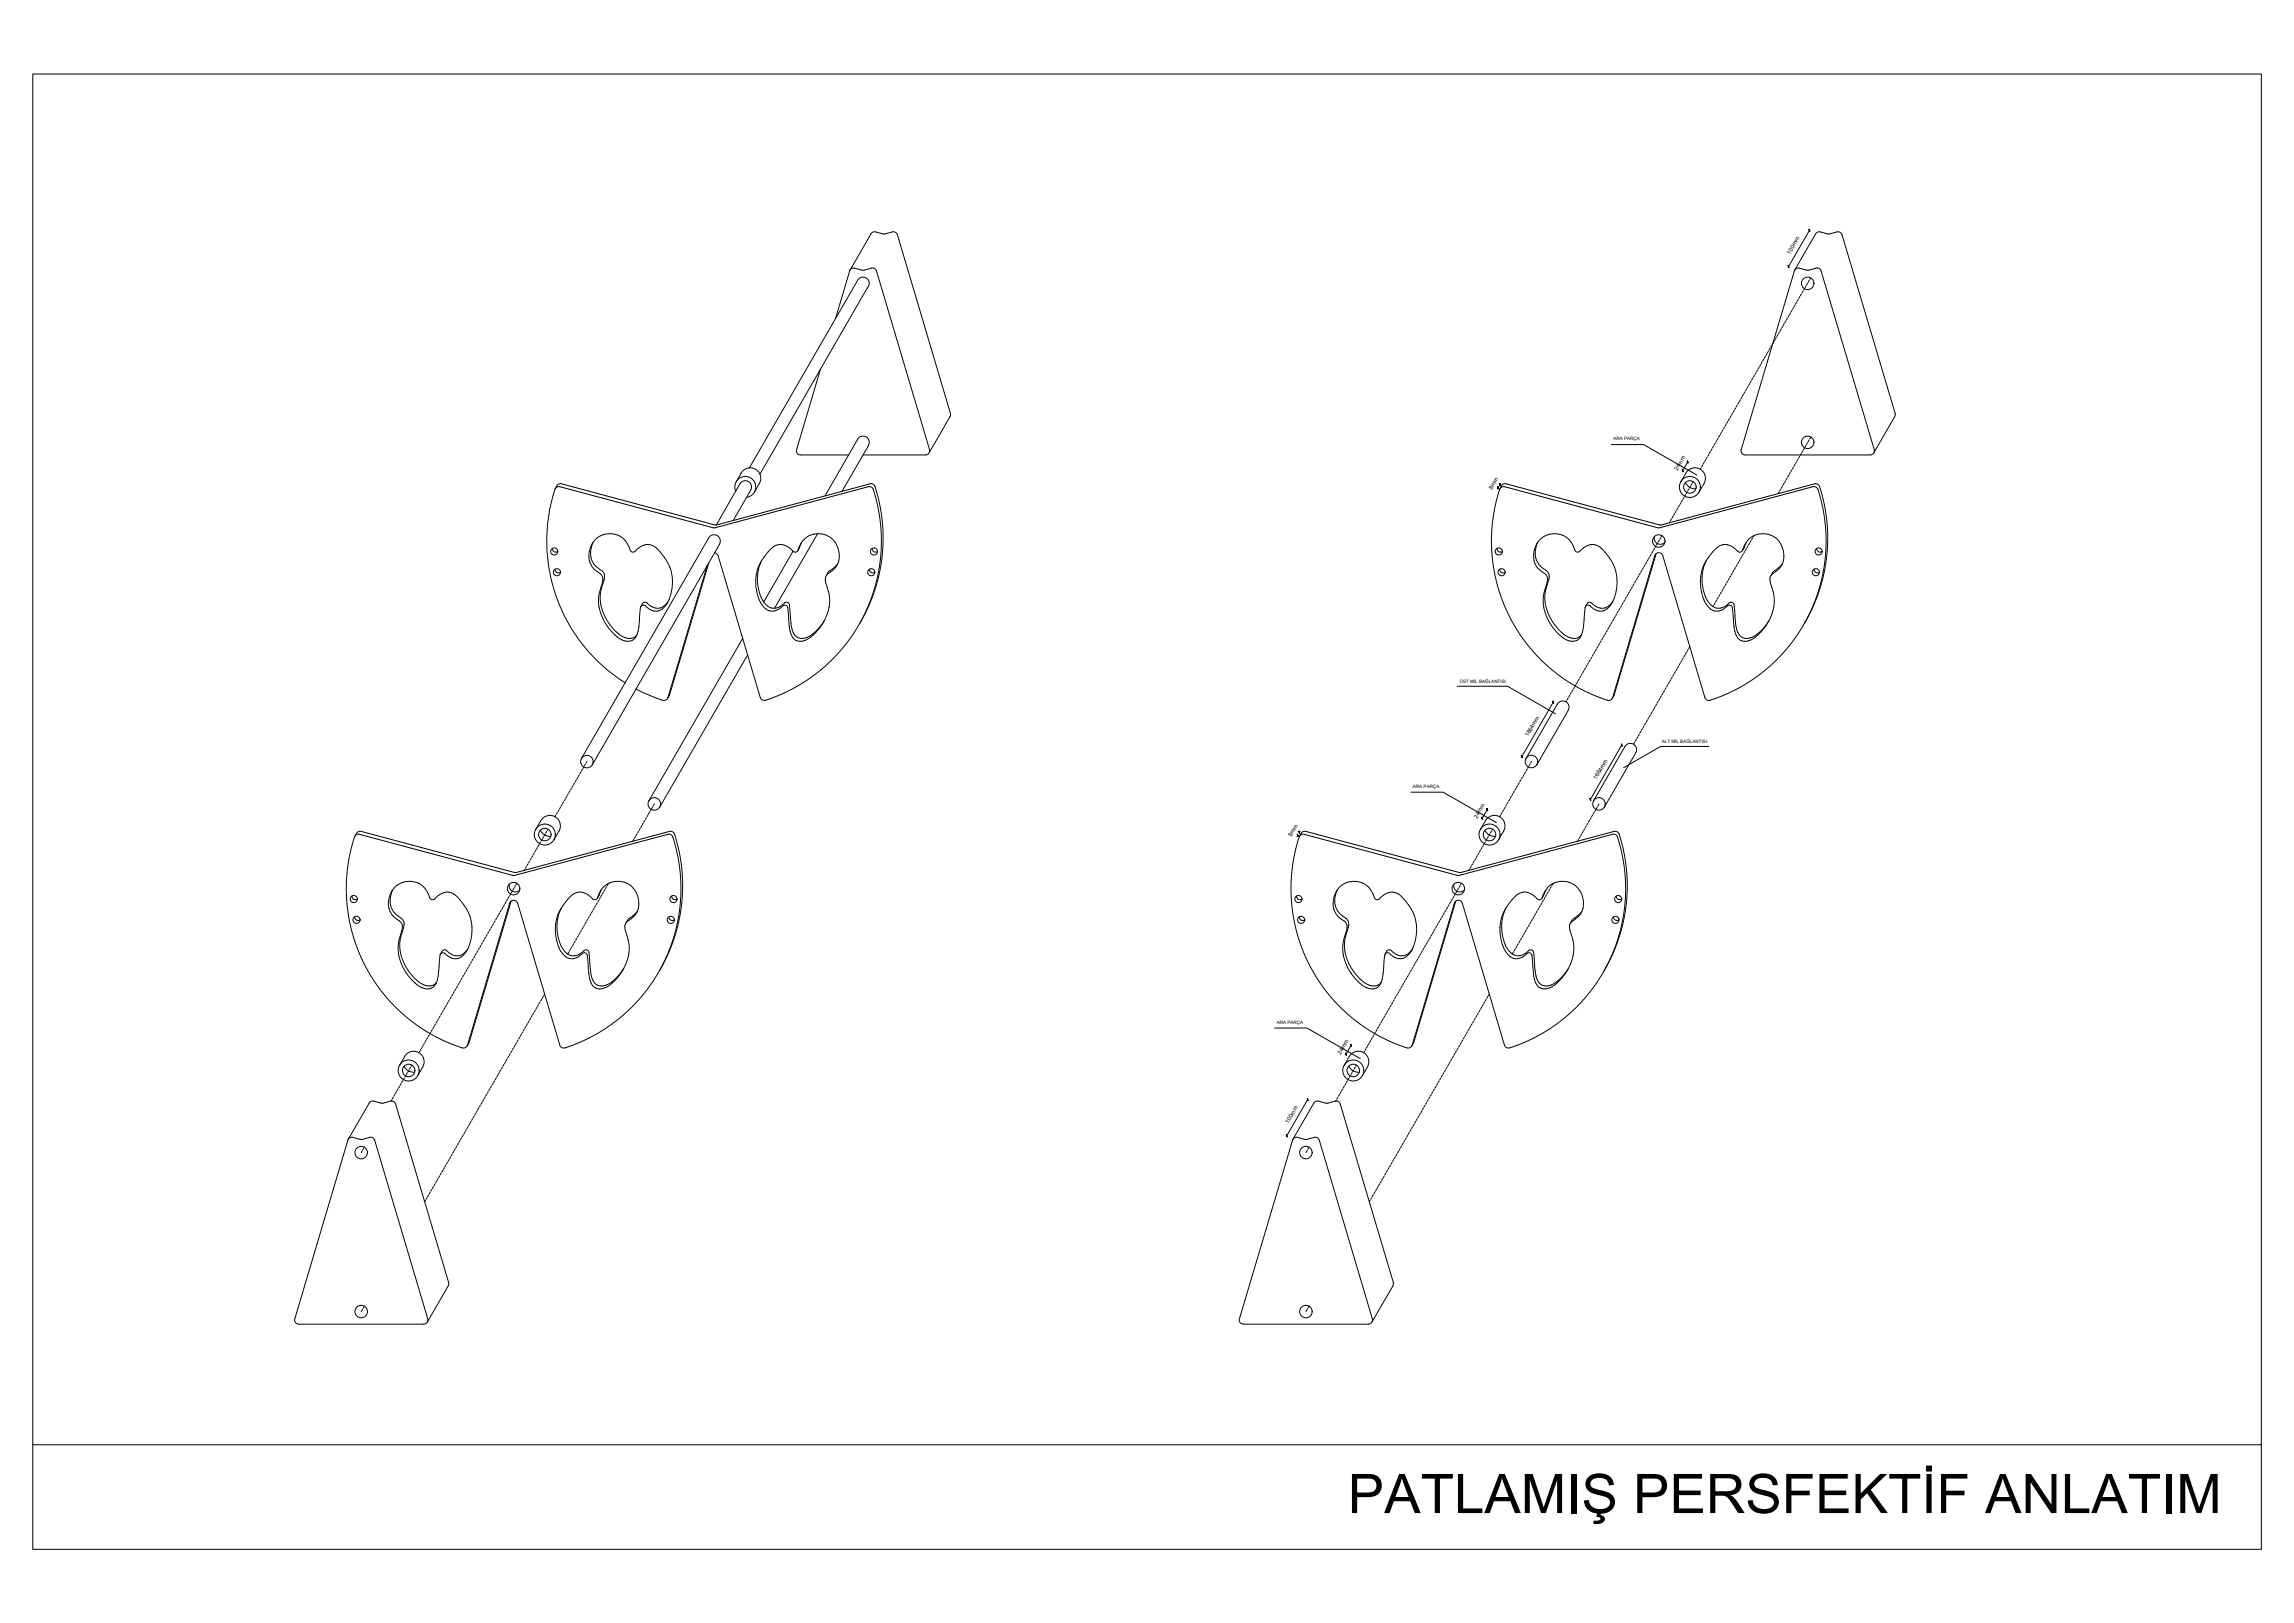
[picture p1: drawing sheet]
<svg xmlns="http://www.w3.org/2000/svg" width="1189mm" height="841mm" viewBox="0 0 1189 841" stroke-linecap="round" stroke-linejoin="round" font-family="sans-serif">
<defs><g id="words">
<text font-size="28.3" x="698" y="784">PATLAMIŞ PERSFEKTİF ANLATIM</text>
<g font-size="3">
<text x="928" y="132" transform="rotate(-60 928 132)">100mm</text>
<text x="869" y="244" transform="rotate(-60 869 244)">24mm</text>
<text x="773" y="254" transform="rotate(-60 773 254)">8mm</text>
<text x="792" y="382" transform="rotate(-60 792 382)">1664mm</text>
<text x="827" y="404" transform="rotate(-60 827 404)">1664mm</text>
<text x="765" y="424" transform="rotate(-60 765 424)">24mm</text>
<text x="669" y="434" transform="rotate(-60 669 434)">8mm</text>
<text x="695" y="547" transform="rotate(-60 695 547)">24mm</text>
<text x="668" y="583" transform="rotate(-60 668 583)">100mm</text>
</g>
<g font-size="2.4">
<text x="836" y="228">ARA PARÇA</text>
<text x="757" y="354">ÜST MİL BAĞLANTISI</text>
<text x="861" y="385">ALT MİL BAĞLANTISI</text>
<text x="732" y="408">ARA PARÇA</text>
<text x="662" y="530">ARA PARÇA</text>
</g>
</g></defs>
<!-- layer: 0 -->
<g fill="none" stroke="#000" stroke-width=".52">
<path d="M17 38h1155v711h-1155zM938 119l-11 19M441 140l11-20h1l5 1 5-1 2 1 28 93-1 2M447 140l5-1h2v1l28 94-1 1-1 1h-33M447 140l-5-1h-1l-1 1M930 140l12-20h1l5 1 5-1 1 1 28 93v2M936 140l6-1h1l1 1 27 93v2l-1 1h-66l-2-1v-2l28-93M936 140l-4-1h-2v1M440 140l-7 25M449 149a3 3 0 0 0 0-5 3 3 0 0 0-5 1l-56 97M449 149l-55 97M930 159l-1 1"/>
<path d="M930 158v1M931 157h.1M932 155l-1 1M933 154l-1 1M934 152l-1 1M934 151v1M935 149v1M936 148l-1 1M937 147l-1 1M938 145l-1 1M938 144v1M918 179v1"/>
<path d="M919 178l-1 1M920 176l-1 1M921 175l-1 1M921 173v1M922 172v1M923 171l-1 1M924 169l-1 1M925 168l-1 1M925 166v1M926 165v1M927 164h.1M928 162l-1 1"/>
<path d="M929 161l-1 1M425 191l-12 43v1l2 1h25M907 199l-1 1M908 197l-1 1M908 196v1M909 195h.1M910 193v1M911 192l-1 1M912 190l-1 1M912 189v1M913 187v1M914 186v1"/>
<path d="M915 185l-1 1M916 183l-1 1M917 182l-1 1M917 180v1M492 216l-10 19M895 220l-1 1M895 218v1M896 217v1M897 216v1M898 214l-1 1M899 213l-1 1M899 211v1"/>
<path d="M900 210v1M901 209v1M902 207l-1 1M903 206l-1 1M904 204l-1 1M904 203v1M905 202h.1M906 200l-1 1M982 216l-11 19M835 230h17l27 16M875 239l-3 5M883 240h.1"/>
<path d="M884 238l-1 1M885 237l-1 1M886 235l-1 1M886 234v1M887 233h.1M888 231v1M889 230l-1 1M890 228l-1 1M891 227l-1 1M891 226h.1M892 224v1M893 223l-1 1"/>
<path d="M894 221l-1 1M931 239v1M932 238l-1 1M933 236l-1 1M934 235l-1 1M934 234v1M935 232v1M936 231l-1 1M937 229l-1 1M938 228l-1 1M938 226v1M291 251h-2l-1 2"/>
<path d="M291 251l80 21 80-21M381 255a5 5 0 0 1 4-8 5 5 0 0 1 7 4 5 5 0 0 1-5 7M384 245a5 5 0 0 1 7-2 5 5 0 0 1 3 8l-3 4M384 245l-3 5M436 255l14-24a3 3 0 0 0-1-5 3 3 0 0 0-5 2l-16 29M451 251h1a41 41 0 0 1 5 19 87 87 0 0 1-11 53M776 253h.1M778 251h-1M781 251h-2l-2 2M781 251l80 21 79-21M872 259l-1 1M873 258l-1 1"/>
<path d="M873 250a5 5 0 0 0 6 3M874 245a5 5 0 0 1 7-2 5 5 0 0 1 2 8l-2 4M874 256l-1 1M874 245l-3 5M874 255v1M875 253v1M876 252l-1 1M877 251l-1 1M877 250h.1M882 242l-1 1M882 241v1M922 255v1"/>
<path d="M923 253l-1 1M924 252l-1 1M925 250l-1 1M925 249v1M926 248v1M927 246l-1 1M928 245l-1 1M929 243l-1 1M929 242v1M930 241v1M940 251h2a41 41 0 0 1 5 19 87 87 0 0 1-12 53M380 270l9-16a3 3 0 0 0-1-4 3 3 0 0 0-5 1l-12 21"/>
<path d="M424 277l-23 38M857 278a3 3 0 0 0 2 4 3 3 0 0 0 4-1M860 280l-1 1M861 279l-1 1M861 278h.1M865 270v1M866 269v1M867 268h.1M868 266l-1 1M869 265l-1 1M870 263l-1 1M870 262v1"/>
<path d="M871 260v1M908 279v1M909 278h.1M286 284a1.8 1.8 0 0 0 3 2M288 295a1.8 1.8 0 0 0 2 2M305 288v3M306 291l2 4 4 3v3M307 281a10 10 0 0 0 3 14l3 2v2M313 299v2a21 21 0 0 0 2 22M326 283a11 11 0 0 0-13-6 11 11 0 0 0-8 11M334 282a11 11 0 0 1 10 7M335 282l-5 2a2.2 2.2 0 0 1-2 2 2.2 2.2 0 0 1-2-2v-1"/>
<path d="M344 289a21 21 0 0 1-1 27 7 7 0 0 1-8-2M366 293l-20 68-1 2a4 4 0 0 1-4-1l-11-5M367 292l-20 68-1 2M370 286l2 2 22 73 1 2a83 83 0 0 0 48-36 85 85 0 0 0 9-74l-2-1-80 22-80-22-2 1a86 86 0 0 0 36 101M373 282a3 3 0 0 0-1-4 3 3 0 0 0-5 1l-66 114M373 282l-66 114M395 290a21 21 0 0 0 3 24 7 7 0 0 0 9-2h1l1 1M396 289a21 21 0 0 0 1 27l2 1h2M411 286a8 8 0 0 0-14 1l-1 2M411 286l-15 26M414 283a11 11 0 0 1 13-6 11 11 0 0 1 8 11M414 283v1a1.7 1.7 0 0 1-1 2 1.7 1.7 0 0 1-2 0"/>
<path d="M414 284l-1 1M415 281l-1 3M434 292l-5 4-1 2M435 291l-2 3-5 4v3M435 288v3M451 295a1.8 1.8 0 0 0 2 2M452 284a1.8 1.8 0 0 0 3 2M776 284a1.8 1.8 0 0 0 3 2M777 295a1.8 1.8 0 0 0 3 2M795 288v3M795 291l2 3 4 4 1 3M797 281a10 10 0 0 0 3 14l1 1a6 6 0 0 1 1 7"/>
<path d="M815 283l1 1a1.8 1.8 0 0 0 2 2 1.8 1.8 0 0 0 2-1 8 8 0 0 1 12 2l2 2M816 283a11 11 0 0 0-13-6 11 11 0 0 0-8 11M834 289a21 21 0 0 1-2 27 8 8 0 0 1-9-2h-1v1M849 300l-1 1M849 298v1M850 297v1M851 295l-1 1M852 294l-1 1M853 293l-1 1M853 291v1M854 290v1M855 288l-1 1"/>
<path d="M856 287l-1 1M857 286l-1 1M857 284v1M858 283v1M858 287l-21 73-2 2M859 281l-1 1M884 290a21 21 0 0 0 3 24M885 289a22 22 0 0 0-2 22M896 300v1M897 298l-1 1M898 297l-1 1M899 296h-1"/>
<path d="M899 294v1M900 293v1M901 291l-1 1M902 290l-1 1M903 288l-1 1M903 285a2 2 0 0 1-2 1 2 2 0 0 1-2-2 8 8 0 0 0-12 3l-2 2M903 287v1M904 283a11 11 0 0 1 12-6 11 11 0 0 1 8 11M904 283l-1 2M904 284l-1 1M904 286v1M905 281l-1 3"/>
<path d="M905 284v1M906 283l-1 1M907 281l-1 1M908 280l-1 1M917 300v1M920 296l-2 2-1 2M922 295l-2 1M924 292l-5 4-1 2M924 291l-2 4M924 288v3M940 295a1.8 1.8 0 0 0 3 2M942 284a1.8 1.8 0 0 0 2 2"/>
<path d="M311 315a21 21 0 0 0 14 17h3l2-3M311 307l-1 3v5M311 304v3M312 301l-1 3M332 315l-1 6M332 314l1-1a2 2 0 0 1 2-1 2 2 0 0 1 2 2l3 1M334 314h-1l-1 1M346 312a6 6 0 0 1-6 3M401 317l4-3a1.8 1.8 0 0 1 3 0 1.8 1.8 0 0 1 0 2l1 5M409 313l1 11 2 5M428 301l1 3M429 304a23 23 0 0 1-8 25"/>
<path d="M801 304a23 23 0 0 0 13 28h3l2-1M802 303a23 23 0 0 0 7 25M802 301l-1 3M821 315v6M834 314a7 7 0 0 1-10-2h-1l-1 2M836 312l-2 2M837 319v1M838 318l-1 1M839 317l-1 1M840 315l-1 1M840 314v1M841 312v1"/>
<path d="M842 311l-1 1M843 310l-1 1M844 308l-1 1M844 307v1M845 305v1M846 304l-1 1M847 303h-1M848 301l-1 1M883 311a7 7 0 0 0 5 5 7 7 0 0 0 7-2 1.8 1.8 0 0 1 2 0 1.8 1.8 0 0 1 1 2v5M887 314a7 7 0 0 0 10-2 2.4 2.4 0 0 1 2 4l1 9 1 4M888 314h.1M889 312l-1 1"/>
<path d="M890 311l-1 1M890 310v1M891 308v1M892 307v1M893 305l-1 1M894 304l-1 1M895 303h-1M895 301v1M917 301l1 3M918 304a23 23 0 0 1-13 28 7 7 0 0 1-6-8l-1-3M315 323l5 5M320 328l2 2 3 1"/>
<path d="M325 331h1M330 329l-2 1-1 1M331 321l-1 8M385 331l-49 84M387 339l-45 79M409 321v4a6 6 0 0 0 8 7l4-3M422 328a7 7 0 0 1-10 1M427 322l-5 6M809 328h1a7 7 0 0 0 10 1M821 321l-1 6-1 4M826 339l-1 1M827 338l-1 1"/>
<path d="M827 336v1M828 335v1M829 334h-1M830 332l-1 1M831 331l-1 1M831 329v1M832 328v1M833 326l-1 1M834 325l-1 1M835 324l-1 1M835 322v1M836 321v1"/>
<path d="M873 339v1M874 338l-1 1M875 337l-1 1M876 335l-1 1M912 328h-1a7 7 0 0 1-10 1M917 322l-5 6M755 356h26l25 14M814 359v1M815 357v1M816 356l-1 1M817 355l-1 1M818 353l-1 1"/>
<path d="M818 352v1M819 350v1M820 349v1M821 348l-1 1M822 346l-1 1M822 345v1M823 343v1M824 342v1M825 341l-1 1M862 359l-1 1M863 358l-1 1M863 356v1"/>
<path d="M864 355v1M865 354h.1M866 352l-1 1M867 351l-1 1M868 349l-1 1M868 348v1M869 346v1M870 345l-1 1M871 344l-1 1M872 342l-1 1M872 341v1M805 364l-16 28"/>
<path d="M812 363v1M813 362l-1 1M814 360l-1 1M850 379v1M851 377v1M852 376v1M853 375l-1 1M854 373l-1 1M855 372l-1 1M855 370v1M856 369v1M857 368l-1 1"/>
<path d="M858 366l-1 1M859 365l-1 1M859 363v1M860 362v1M861 361l-1 1M886 363h-1l-1-1-22-74a2.2 2.2 0 0 0-2-2 2.2 2.2 0 0 0-2 2l-22 73-2 2a83 83 0 0 1-47-36 85 85 0 0 1-9-74l2-1 80 22 80-22h1a39 39 0 0 1 5 18 87 87 0 0 1-60 93M302 399l-1 1M303 397l-1 1M304 396l-1 1M304 395h.1M791 393l16-28a3 3 0 0 1 5-1 3 3 0 0 1 1 4l-17 28M791 399v1"/>
<path d="M792 397v1M793 396l-1 1M794 395h-1M840 386l-16 28M847 385v1M848 383l-1 1M849 382l-1 1M850 380l-1 1M886 387h-25l-20 11M290 420l-1 1M290 418v1M291 417v1"/>
<path d="M292 416h.1M293 414l-1 1M294 413l-1 1M295 411l-1 1M295 410v1M296 408v1M297 407l-1 1M298 406l-1 1M299 404l-1 1M299 403v1M300 401v1M301 400l-1 1"/>
<path d="M337 419v1M338 418v1M339 417v1M731 411h17l28 15M771 420l-3 4M779 420v1M780 418l-1 1M781 417l-1 1M782 416h-1M782 414v1M783 413v1M784 411v1"/>
<path d="M785 410l-1 1M786 408l-1 1M787 407l-1 1M787 406v1M788 404v1M789 403l-1 1M790 401l-1 1M791 400l-1 1M826 415l16-28a3 3 0 0 1 5-1 3 3 0 0 1 1 4l-17 28M827 419l-1 1M828 418l-1 1M829 417l-1 1"/>
<path d="M184 433l1-2h2l80 21 80-21h2a41 41 0 0 1 4 19 87 87 0 0 1-11 53M186 432h-1a40 40 0 0 0-5 18 86 86 0 0 0 61 93l1-1 22-74M186 432l80 22 80-22M278 430l2-5a5 5 0 0 1 8-2 5 5 0 0 1 2 8l-3 4M279 439l-1 1M279 438v1M280 430a5 5 0 0 0 6 3M280 436v1M281 435l-1 1M282 434h-1M283 432l-1 1M283 431v1"/>
<path d="M284 430h.1M288 423h.1M289 421l-1 1M329 435l-1 1M329 434h.1M330 432v1M331 431l-1 1M332 429l-1 1M333 428l-1 1M333 427h.1M334 425v1M335 424l-1 1"/>
<path d="M336 422l-1 1M337 421l-1 1M346 432h2a40 40 0 0 1 4 18 86 86 0 0 1-60 93l-2-1M673 433h-1M674 431h-1M674 432l-1 1M676 432h-2a40 40 0 0 0-4 18 86 86 0 0 0 60 93l2-1 22-74M676 432l80 22 80-22M767 430l3-5a5 5 0 0 1 7-2 5 5 0 0 1 2 8l-2 4M768 439v1M769 438l-1 1M770 430a5 5 0 0 0 5 3"/>
<path d="M770 436l-1 1M771 435l-1 1M771 434h.1M772 432v1M773 431l-1 1M774 430h-1M778 423h-1M778 421v1M818 435v1M819 434h-1M820 432l-1 1M821 431l-1 1"/>
<path d="M821 429v1M822 428v1M823 427h-1M824 425l-1 1M825 424l-1 1M825 422v1M826 421v1M836 432h1a40 40 0 0 1 5 18 86 86 0 0 1-61 93l-1-1-22-74a2.2 2.2 0 0 0-2-1 2.2 2.2 0 0 0-2 1M836 431h2a41 41 0 0 1 5 19 87 87 0 0 1-12 53M837 431l-80 21-80-21h-2l-1 1M264 458a3 3 0 0 0 1 4 3 3 0 0 0 4-1M267 459v1"/>
<path d="M268 458h-1M272 450v1M273 449l-1 1M274 448l-1 1M274 446v1M275 445v1M276 443v1M277 442l-1 1M278 441h-1M314 459v1M315 458v1M753 458a3 3 0 0 0 2 4 3 3 0 0 0 4-1"/>
<path d="M757 459l-1 1M757 458h.1M762 450l-1 1M762 449v1M763 448v1M764 446l-1 1M765 445l-1 1M766 443l-1 1M766 442v1M767 441h.1M804 459l-1 1M805 458l-1 1"/>
<path d="M182 464a1.8 1.8 0 0 0 3 2M184 475a1.8 1.8 0 0 0 3 2M202 467v2M202 469l2 4 4 3a6 6 0 0 1 0 7M203 461l-1 6M207 477l2 3M208 480v3a23 23 0 0 0 7 26M223 465a11 11 0 0 0-17-7 11 11 0 0 0 0 18l1 1M233 462a10 10 0 0 0-8 4h-2v-1M233 462l2 1M235 463l1 1M236 464l5 6 2 4"/>
<path d="M243 474a23 23 0 0 1-1 19M256 479l-1 1M257 477l-1 1M257 476v1M258 474v1M259 473l-1 1M260 472h-1M261 470l-1 1M261 469v1M262 467v1M263 466v1M264 465h-1"/>
<path d="M264 468a2.2 2.2 0 0 1 2-1 2.2 2.2 0 0 1 2 1l22 74M265 463l-1 1M265 467l-22 73M266 462l-1 1M266 460v1M291 470a21 21 0 0 0 3 24l3 1h3M296 464l-2 3a22 22 0 0 0-3 26M297 463l-1 1M300 462l-3 1M300 462a9 9 0 0 1 7 4M303 479l-1 1M304 478l-1 1"/>
<path d="M305 476l-1 1M305 475v1M306 474h.1M307 472v1M308 471l-1 1M309 469l-1 1M309 468v1M310 466v1M311 464l-1 2M311 465v1M311 461v3M312 464l-1 1"/>
<path d="M313 462l-1 1M314 461l-1 1M325 477a7 7 0 0 0 0 8 23 23 0 0 1-8 24M329 462a11 11 0 0 0-11-5 11 11 0 0 0-9 9h-1h-1M329 462a10 10 0 0 1-2 14l-2 1M330 472l-4 4-2 2M347 475a1.8 1.8 0 0 0 2 2M348 464a1.8 1.8 0 0 0 3 2M672 464a1.8 1.8 0 0 0 3 2M673 475a1.8 1.8 0 0 0 3 2M692 467v2M692 469l2 4 3 3a6 6 0 0 1 1 7"/>
<path d="M693 461l-1 6M697 477l1 2v2M712 465a11 11 0 0 0-16-7 11 11 0 0 0-1 18l2 1M722 462l3 1M722 462a10 10 0 0 0-8 4h-1l-1-1M725 463l1 1M726 464l2 3a22 22 0 0 1 4 24M745 479v1M746 477v1M747 476l-1 1M748 474l-1 1M749 473l-1 1"/>
<path d="M749 472h.1M750 470v1M751 469l-1 1M752 467l-1 1M753 466l-1 1M753 465h.1M754 463v1M754 467l-21 73M755 462v1M756 460l-1 1M780 470a23 23 0 0 0 1 22M786 464l-3 3a22 22 0 0 0 0 29 7 7 0 0 0 9-2 2.4 2.4 0 0 1 2 3l1 9 1 3"/>
<path d="M787 463l-1 1M789 462l-2 1M789 462a10 10 0 0 1 8 4 2.5 2.5 0 0 0 3-3M793 479l-1 1M793 478v1M794 476v1M795 475l-1 1M796 474h-1M797 472l-1 1M797 471v1M798 469v1M799 468v1"/>
<path d="M800 466l-1 1M800 463a11 11 0 0 1 17-4 11 11 0 0 1-1 17l-1 1M800 464l-1 2M801 465l-1 1M801 461l-1 3M802 464l-1 1M802 462v1M803 461v1M815 477a7 7 0 0 0 0 9v1M817 475l-2 1-1 2M820 472l-3 3M836 475a1.8 1.8 0 0 0 3 2"/>
<path d="M838 464a1.8 1.8 0 0 0 2 2M208 485a23 23 0 0 0 13 26l4-1 1-1M208 483v2M231 493l3 1M232 493a1.5 1.5 0 0 0-3 0l-1 1M242 493a7 7 0 0 1-12 1 2.4 2.4 0 0 0-2 3l-1 9a6 6 0 0 1-8 6l-4-3M242 492a6 6 0 0 1-8 3M244 500l-1 1M244 498v1M245 497v1M246 496h-1M247 494l-1 1"/>
<path d="M248 493l-1 1M248 491v1M249 490v1M250 488v1M251 487l-1 1M252 486l-1 1M252 484v1M253 483v1M254 481v1M255 480l-1 1M291 493a6 6 0 0 0 8 3M295 493l-1 1"/>
<path d="M296 492l-1 1M296 490v1M297 489v1M298 488v1M299 486l-1 1M299 496l2-1a1.8 1.8 0 0 1 3-1 1.8 1.8 0 0 1 1 2v10a6 6 0 0 0 8 6l4-3M300 485l-1 1M301 483l-1 1M301 482v1M302 481h.1M305 494l1 9M305 493a2.6 2.6 0 0 0-4 1h-1"/>
<path d="M698 483a23 23 0 0 0 13 28l3-1 2-1M698 481v2a21 21 0 0 0 2 21M718 494l1-1a2.1 2.1 0 0 1 3 1h2M732 492a6 6 0 0 1-8 3M732 491a7 7 0 0 1-11 4 1.8 1.8 0 0 0-3-1 1.8 1.8 0 0 0-1 2v5M733 500v1M734 498l-1 1M735 497l-1 1M736 496h-1M736 494v1M737 493v1M738 491l-1 1"/>
<path d="M739 490l-1 1M740 488l-1 1M740 487v1M741 486v1M742 484v1M743 483l-1 1M744 481l-1 1M744 480v1M781 492a6 6 0 0 0 9 3M784 493v1M785 492v1M786 490v1"/>
<path d="M787 489l-1 1M788 488l-1 1M788 486v1M789 485v1M790 483v1M791 482l-1 1M792 481h-1M795 493h-1a2.6 2.6 0 0 0-3 1h-1M795 494l1 9M815 487a24 24 0 0 1-8 22M232 519v1M233 518l-1 1"/>
<path d="M234 517l-1 1M235 515l-1 1M235 514v1M236 512v1M237 511v1M238 510h-1M239 508l-1 1M239 507v1M240 505v1M241 504v1M242 503h-1M243 501l-1 1"/>
<path d="M280 519l-1 1M281 518l-1 1M282 516l-1 1M282 515v1M306 503v1a7 7 0 0 0 6 7M313 511h-2M323 503l-6 6-4 2M323 502v1M700 504l5 5M705 509l2 2 3 1M716 509h.1M717 501v5a6 6 0 0 1-7 6"/>
<path d="M722 519l-1 1M723 518l-1 1M723 517v1M724 515v1M725 514l-1 1M726 512l-1 1M727 511l-1 1M727 510h.1M728 508v1M729 507v1M730 505l-1 1M731 504l-1 1"/>
<path d="M731 503h.1M732 501v1M769 519v1M770 518v1M771 516v1M772 515l-1 1M807 509v1a6 6 0 0 1-11-1M813 502l-2 2a12 12 0 0 1-12 7 8 8 0 0 1-3-8M221 539l-1 1M222 538l-1 1M222 536v1M223 535v1"/>
<path d="M224 534h-1M225 532l-1 1M226 531l-1 1M226 529v1M227 528v1M228 526v1M229 525l-1 1M230 524l-1 1M231 522l-1 1M231 521v1M268 539v1M269 537v1"/>
<path d="M270 536v1M271 535l-1 1M272 533l-1 1M273 532l-1 1M273 530v1M274 529v1M275 528l-1 1M276 526l-1 1M277 525l-1 1M277 523v1M278 522v1M279 521v1"/>
<path d="M661 533h16l28 16M710 539v1M711 538v1M712 536l-1 1M713 535l-1 1M714 534h-1M714 532v1M715 531v1M716 529v1M717 528l-1 1M718 526l-1 1M718 525v1"/>
<path d="M719 524v1M720 522v1M721 521l-1 1M758 539v1M759 537l-1 1M760 536l-1 1M760 535v1M761 533v1M762 532v1M763 530l-1 1M764 529l-1 1M765 528l-1 1"/>
<path d="M765 526v1M766 525v1M767 523l-1 1M768 522l-1 1M769 521l-1 1M207 552l3-4a5 5 0 0 1 7-3 5 5 0 0 1 2 8l-2 4M209 552a5 5 0 0 0 6 4M210 559l-1 1M210 557v1M211 556v1M212 554l-1 1M213 553l-1 1"/>
<path d="M213 552v1M218 545l-1 1M218 543v1M219 542v1M220 541h-1M243 541l-1 1M256 560v1M257 559v1M258 557l-1 1M259 556l-1 1M260 554l-1 1M260 553v1"/>
<path d="M261 552h.1M262 550l-1 1M263 549l-1 1M264 547l-1 1M264 546v1M265 545h.1M266 543v1M267 542l-1 1M268 540l-1 1M697 552l2-4a5 5 0 0 1 8-3 5 5 0 0 1 2 8l-3 4M699 552a5 5 0 0 0 5 4M699 559v1"/>
<path d="M700 557l-1 1M700 542l-2 4M701 556l-1 1M702 554l-1 1M702 553v1M703 552v1M707 545v1M708 543l-1 1M709 542l-1 1M710 541h-1M733 541l-1 1M746 560l-1 1"/>
<path d="M747 559l-1 1M747 557v1M748 556v1M749 554v1M750 553l-1 1M751 552h-1M752 550l-1 1M752 549v1M753 547v1M754 546l-1 1M755 545h-1M756 543l-1 1"/>
<path d="M756 542v1M757 540v1M191 572l2-1 5 1 5-1h1l1 1 28 93-1 1M191 572l-11 18M203 570v1M204 568l-1 1M205 567l-1 1M205 566v1M206 564v1M207 563v1M208 561l-1 1M209 560l-1 1"/>
<path d="M245 580l-1 1M246 578l-1 1M247 577l-1 1M247 575v1M248 574v1M249 573l-1 1M250 571l-1 1M251 570l-1 1M251 568v1M252 567v1M253 566v1M254 564l-1 1"/>
<path d="M255 563l-1 1M255 561v1M678 570l-11 19M693 570l-1 1M693 568v1M694 567v1M695 566l-1 1M696 564l-1 1M697 563l-1 1M697 561v1M698 560v1M734 580v1"/>
<path d="M735 578v1M736 577v1M737 575l-1 1M738 574l-1 1M739 573l-1 1M739 571v1M740 570v1M741 568l-1 1M742 567l-1 1M743 566l-1 1M743 564v1M744 563v1"/>
<path d="M745 561v1M181 590l1-1 5 1 5-1 2 1v1l28 92v2l-2 1h-65l-2-1v-2zM188 596l-1 1M189 594l-1 2M234 599l-1 1M234 598v1M235 597v1M236 595l-1 1M237 594l-1 1M238 592l-1 1M238 591v1M239 590v1"/>
<path d="M240 588l-1 1M241 587l-1 1M242 585l-1 1M242 584v1M243 583h.1M244 581v1M670 590l11-19h2l5 1 4-1 2 1 28 93v1M677 596v1M678 594v2M681 589l2 1 1 1 27 92v2l-2 1h-65l-1-1-1-1 28-93v-1l2-1 5 1 4-1M723 599v1M724 598l-1 1"/>
<path d="M725 597l-1 1M726 595l-1 1M726 594v1M727 592v1M728 591l-1 1M729 590l-1 1M730 588l-1 1M730 587v1M731 585v1M732 584v1M733 583h-1M734 581l-1 1"/>
<path d="M222 619v1M223 618l-1 1M224 616l-1 1M225 615l-1 1M225 613v1M226 612v1M227 611l-1 1M228 609l-1 1M229 608l-1 1M230 606l-1 1M230 605v1M231 604v1"/>
<path d="M232 602l-1 1M233 601l-1 1M712 619l-1 1M713 618l-1 1M713 616v1M714 615v1M715 613l-1 1M716 612l-1 1M717 611l-1 1M717 609v1M718 608v1M719 606l-1 1"/>
<path d="M720 605l-1 1M721 604l-1 1M722 602l-1 1M722 601v1M221 622l-1 1M221 621h.1M710 622v1M711 621h-1M188 678l-1 2M189 677l-1 1M232 666l-10 19M677 678v2"/>
<path d="M678 677v1M722 666l-11 19M17 749v54h1155v-54"/>
<circle cx="937" cy="147" r="3"/>
<circle cx="937" cy="229" r="3"/>
<circle cx="876" cy="252" r="5"/>
<circle cx="876" cy="252" r="3"/>
<circle cx="287" cy="286" r="1.8"/>
<circle cx="289" cy="297" r="1.8"/>
<circle cx="452" cy="297" r="1.8"/>
<circle cx="453" cy="286" r="1.8"/>
<circle cx="777" cy="286" r="1.8"/>
<circle cx="778" cy="297" r="1.8"/>
<circle cx="860" cy="280" r="3"/>
<circle cx="941" cy="297" r="1.8"/>
<circle cx="943" cy="286" r="1.8"/>
<circle cx="304" cy="395" r="3"/>
<circle cx="794" cy="395" r="3"/>
<circle cx="339" cy="417" r="3"/>
<circle cx="829" cy="417" r="3"/>
<circle cx="282" cy="432" r="5"/>
<circle cx="282" cy="432" r="3"/>
<circle cx="772" cy="432" r="5"/>
<circle cx="772" cy="432" r="3"/>
<circle cx="183" cy="466" r="1.8"/>
<circle cx="185" cy="477" r="1.8"/>
<circle cx="266" cy="460" r="3"/>
<circle cx="348" cy="477" r="1.8"/>
<circle cx="349" cy="466" r="1.8"/>
<circle cx="673" cy="466" r="1.8"/>
<circle cx="674" cy="477" r="1.8"/>
<circle cx="756" cy="460" r="3"/>
<circle cx="837" cy="477" r="1.8"/>
<circle cx="839" cy="466" r="1.8"/>
<circle cx="212" cy="555" r="5"/>
<circle cx="212" cy="555" r="3"/>
<circle cx="701" cy="555" r="5"/>
<circle cx="701" cy="555" r="3"/>
<circle cx="187" cy="597" r="3"/>
<circle cx="677" cy="597" r="3"/>
<circle cx="187" cy="680" r="3"/>
<circle cx="677" cy="680" r="3"/>
</g>
<g fill="#000" stroke="#000" stroke-width=".52">
<path d="M938 119v1zM938 119v1z"/>
<path d="M927 138v1zM927 138v1z"/>
<path d="M874 239l1 1zM874 239l1 1z"/>
<path d="M776 252l1 1zM776 252l1 1z"/>
<path d="M777 251v1zM777 251v1z"/>
<path d="M872 243v1zM872 243v1z"/>
<path d="M805 363v1zM805 363v1z"/>
<path d="M789 391v2zM789 391v2z"/>
<path d="M840 386l1 1zM840 386l1 1z"/>
<path d="M824 414v1zM824 414v1z"/>
<path d="M672 432l1 1zM672 432l1 1z"/>
<path d="M673 431l1 1zM673 431v1z"/>
<path d="M768 424v1zM768 424v1z"/>
<path d="M771 419v1zM771 419v1z"/>
<path d="M697 546l1 1zM697 546l1 1z"/>
<path d="M700 541v1zM700 541v1z"/>
<path d="M677 569l1 1zM677 569l1 1z"/>
<path d="M667 588v1zM667 588v1z"/>
</g>
<use href="#words"/>
</svg>
